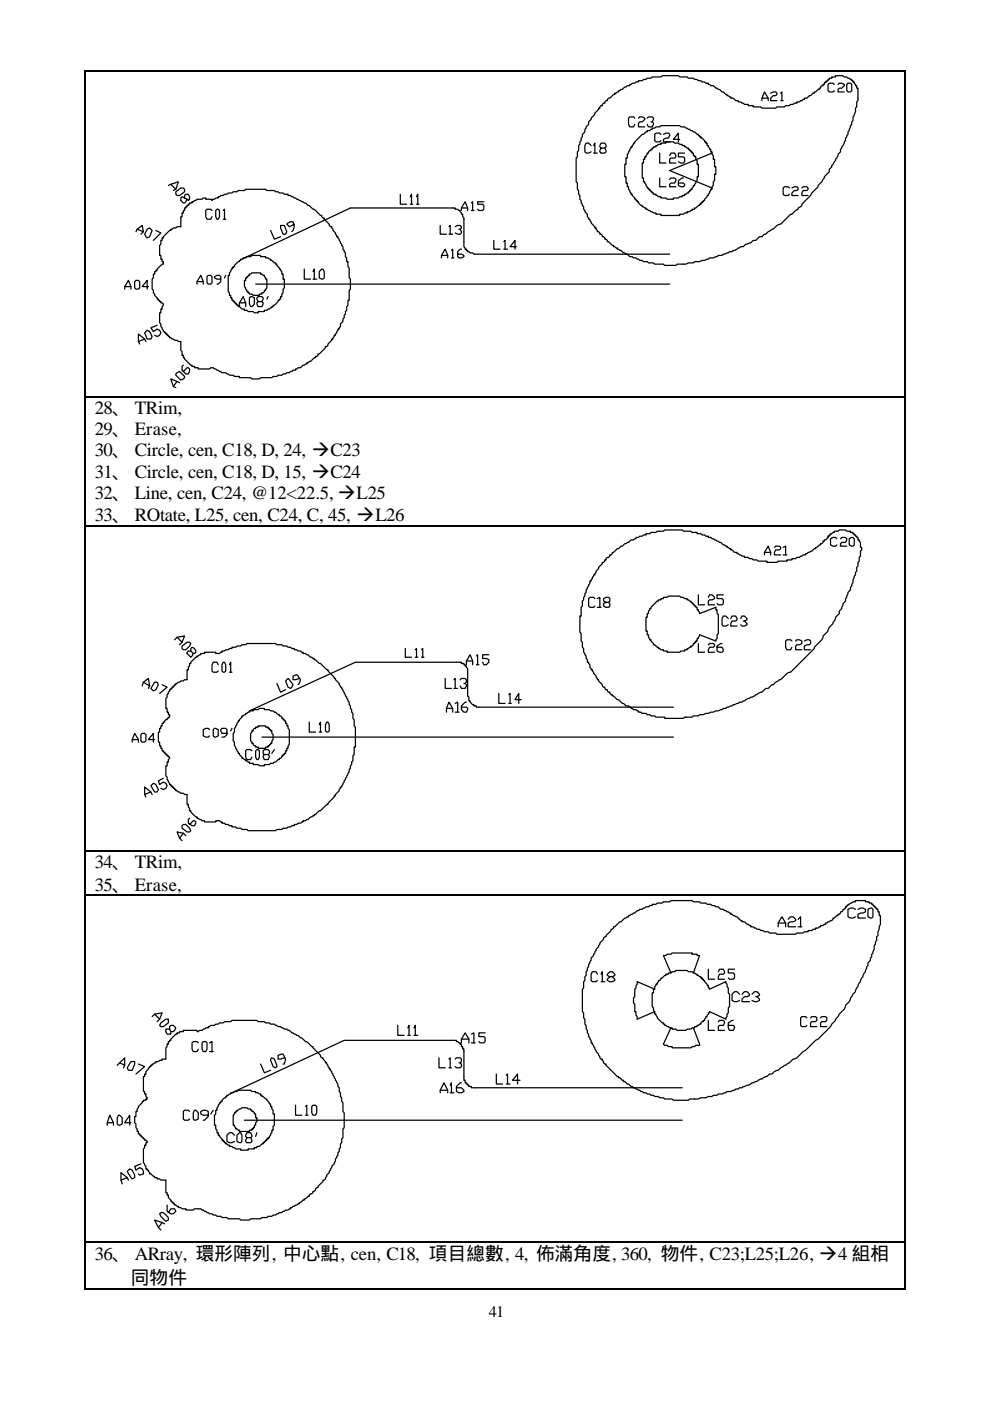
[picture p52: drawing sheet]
<svg xmlns="http://www.w3.org/2000/svg" width="210mm" height="297mm" viewBox="0 0 210 297" stroke-linecap="round" stroke-linejoin="round" font-family="sans-serif">
<defs><g id="words">
<g font-size="4">
<text x="20.1" y="87.8">28、 TRim,</text>
<text x="20.1" y="92.3">29、 Erase,</text>
<text x="20.1" y="96.7">30、 Circle, cen, C18, D, 24, ‡C23</text>
<text x="20.1" y="101.2">31、 Circle, cen, C18, D, 15, ‡C24</text>
<text x="20.1" y="105.7">32、 Line, cen, C24, @12&lt;22.5, ‡L25</text>
<text x="20.1" y="110.5">33、 ROtate, L25, cen, C24, C, 45, ‡L26</text>
<text x="20.1" y="184.1">34、 TRim,</text>
<text x="20.1" y="188.8">35、 Erase,</text>
<text x="20.1" y="267.1">36、 ARray, 環形陣列, 中心點, cen, C18, 項目總數, 4, 佈滿角度, 360, 物件, C23;L25;L26, ‡4 組相</text>
<text x="27.8" y="272.2">同物件</text>
</g>
<text font-size="3.4" x="103.7" y="279.3">41</text>
</g></defs>
<g fill="none" stroke="#000" stroke-width=".26">
<path d="M18.1 15.3v68.7M18.3 15.1h173.5M163.5 19.8l.5-.3h.6l.2 .3v.2l-.2 .3h-.6l-.5 .5v.5h1.3M165.6 19.8l.3-.3v1.8M175.2 17.4l-.3 .2v.3h-.3v.3h-.2l-.3 .2v.3h-.3v.3h-.2l-.6 .5h-.2v.3h-.3l-.5 .5h-.3l-.5 .5h-.5v.3l-.8 .2-.3 .3h-.5v.3h-.6l-.2 .2h-.6l-.2 .3h-.8l-.3 .3h-1.6l-.2 .2h-2.9l-.3-.2h-1.6v-.3h-1.1v-.3h-.7l-.8-.5h-.6v-.3h-.5l-.5-.5h-.6v-.3l-.7-.2v-.3h-.3l-1.3-1-.8-.3-.6-.5h-.5l-.3-.3h-.2v-.3h-.5l-.3-.2h-.5l-.3-.3h-.5l-.3-.3h-.5l-.3-.2h-1.1l-.2-.3h-1.6l-.3-.2h-3.4l-.3 .2h-1.8l-.3 .3h-.8l-.2 .2h-.6l-.2 .3h-.8v.3l-1.4 .2-.2 .3h-.3v.3h-.5l-.3 .2h-.2l-.6 .6-.8 .2v.3l-.8 .3v.2h-.2l-.8 .8h-.3l-.2 .3v.2h-.3l-.3 .3v.3h-.2l-.3 .2v.3h-.3l-.2 .3v.2h-.3v.3l-.8 .8v.3l-1.3 1.5v.6l-.8 1v.6l-.5 .5v.5l-.3 .3v.5l-.3 .3v.5l-.2 .3v1l-.3 .3v1l-.3 .3v5l.3 .3v1.3l.3 .3v.8l.2 .3v.7l.3 .3v.5l.5 .8v.6l.3 .2v.3l.5 .5v.5l.3 .3v.3h.2l.3 .8 .8 .8v.2h.3l.2 .8h.3l.3 .3v.3h.2l.3 .2v.3h.3l.2 .2v.3h.3l.3 .3v.2h.2l.8 .8h.3v.3l.8 .3v.2l.8 .3 1 .8h.3l.5 .5 1.3 .3 .8 .5h.6l.2 .3h.8l.3 .2h1l.3 .3h1.9l.2 .3h2.4l.3-.3h1.8l.5-.3h1.1l.3-.2h1l.6-.3 1.3-.3 .2-.2h.8l.8-.3 .3-.2h.8l.3-.3 1-.3 .3-.2h.5l1.9-1.1h.5l.5-.5 1.1-.3 .5-.5h.5l.8-.8h.6l2.1-1.6h.2l.8-.8 .8-.3 2.1-2.1h.3l.8-.8 .5-.2v-.3l.8-.5v-.3l3.5-3.7v-.3l.8-.8 .5-.8v-.2l1-1.1v-.5l.6-.5v-.3l1-1.6 .3-.8 .5-.5v-.5l1.1-1.9v-.5l.5-.8v-.5l.3-.3 .2-1.1 .3-.2v-.6l.3-.2v-.8l.2-.3 .3-.8v-.8l.3-.2v-1.1l.2-.3v-2.6h-.2v-.5h-.3l-.3-.8h-.2v-.3h-.3v-.3h-.3l-.7-.5h-.6l-.2-.2h-1.6v.2h-.8v.3h-.6v.2h-.2v.3h-.3v.3h-.2l-.3 .2M177 17.9l-.3-.3h-.8l-.2 .3v1.3l.2 .3h.8l.3-.3M177.8 17.9l.3-.3h.5l.5 .3v.3l-.5 .5h-.5l-.3 .3v.5h1.3M179.7 17.9l.2-.3h.5l.3 .3v1.3l-.3 .3h-.5l-.2-.3zM192 15.3v68.7M35.7 39.3l2.1-.8-.5 1.6-.5 .3M36.2 39.1l1.1 1M125.4 30.9l-.5-.6h-.5l-.3 .6v1.3l.3 .3h.5l.5-.3"/>
<path d="M125.9 30.9l.3-.6v2.2M125.9 32.5h.8M127.5 31.4l-.2-.3 .2-.8h.8l.3 .6v.2l-.3 .3h-.8l-.2 .5v.3l.2 .3h.8l.3-.3-.3-.8M134.7 30.1l1.6-1.6h.2l.6-.5h.2v-.3h.5l.3-.3h.3v-.2h.5l.3-.3h.8l.2-.3h4l.3 .3h.8l1.8 1.1h.3l.5 .5h.3v.3h.2v.2h.3v.3h.3l.5 .5v.3h.3v.2h.2v.6h.3l.2 .8h.3v.5h.3v.5l.2 .3v.8h.3v1.6h.3v1.6h-.3v1.3l-.3 .2v.8l-.2 .3v.5h-.3l-.5 1.4h-.3v.2l-.5 .5v.3h-.3v.3h-.2v.2h-.3v.3h-.3v.3h-.2l-.6 .5h-.2v.3h-.6v.2h-.2l-.3 .3h-.5v.3h-.5l-.3 .2h-.8v.3h-4v-.3h-1v-.2h-.6l-.2-.3-1.3-.5v-.3l-.8-.3v-.2h-.3l-.5-.6v-.2h-.3v-.3h-.3v-.3h-.2v-.2l-.6-.5v-.3h-.2v-.3l-.6-.8v-.5h-.2v-.8h-.3v-1.3h-.2v-2.7h.2v-1.3h.3v-.8l.2-.2 .6-1.4h.2l.3-.8h.3zM134.7 25l-.3-.2h-.8l-.3 .2v1.4l.3 .5h.8l.3-.5M135.5 25l.2-.2h.6l.5 .2v.3l-.5 .5h-.6l-.2 .3v.8h1.3M137.3 25l.3-.2h.8l.2 .2v.3l-.2 .5h-.3M137.6 32.2l.2-.3h.3v-.2h.3v-.3h.2v-.3h.6v-.2h.2l.3-.3h.5v-.3h1.1v-.2h1.6l.2 .2h.8l.3 .3h.5v.3h.6v.2l.7 .3v.3h.3v.2h.3v.3h.2v.3h.3v.5h.3v.2h.2v.6l.3 .2v.8h.3v2.7h-.3v.8l-.5 .8v.2h-.3l-.3 .8h-.2v.3h-.3v.3h-.3v.2l-.7 .3v.3h-.6v.2h-.5l-.3 .3h-1v.2h-1.3l-.3-.2h-1.1v-.3h-.5l-.3-.2h-.2v-.3h-.6v-.3h-.2v-.2h-.3v-.3h-.3v-.3h-.2v-.2h-.3l-.5-1.4h-.3v-.8h-.2v-3.1h.2v-.8h.3v-.6h.3l.2-.7h.3zM138.4 25.8l.2 .3-.2 .8h-.8l-.3-.5M140 32.5v2.1h1.3M140 37.7v1.9h1.3M140.2 28.5l-.2-.3h-.8l-.3 .3v1.3l.3 .3h.8l.2-.3"/>
<path d="M140.8 28.5l.5-.3h.5l.3 .3-.3 .8h-.5l-.5 .2v.6h1.3M142.1 33l.2-.5h.8l.3 .7-.3 .3h-.8l-.2 .3v.8h1.3M142.1 38l.2-.3h.8l.3 .3-.3 .8h-.8l-.2 .3v.5h1.3M144.2 29.5h-1.3l1-1.3v1.9M145 37.7h-.3l-.8 .6v1l.6 .3h.5l.3-.3v-.2l-.3-.3h-1.1M145.3 32.5h-1.4v.7h1.1l.3 .3v.8l-.3 .3h-.5l-.6-.3M151.1 32.5l-9 3.7 9 3.7M161.7 21.3v-.5l.5-1.3 .8 1.3v.5M161.7 20.8h1.3M165.6 21.3h.6M167.5 39.9l-.3-.3h-.8l-.2 .3v1.3l.2 .3h.8l.3-.3M168 39.9l.5-.3h.6l.2 .3v.2l-.2 .3h-.6l-.5 .5v.6h1.3"/>
<path d="M170.1 39.9l.3-.3h.8l.2 .3v.2l-.2 .3h-.8l-.3 .5v.6h1.3M28.6 59.7l.2-.3h.6l.2 .3v1.3l-.2 .3h-.6l-.2-.3zM28.8 49.1l.3-.5 1.1-.8 .2 1.3-.5 .6M29.1 48.6l1.3 .5M31.2 48.6l.5-.3 .6 .6-.6 1.3-.5 .2-.5-.7zM33.1 48.9l1 .5-1.6 1.6M37.3 40.7l1.1-.8h.5l.3 .2v.6l-1.1 .8h-.5l-.3-.3zM39.2 42v-.5l.2-.3h.6l.2 .5v.5l-.2 .3-1.4-.8-.2 .3v.5l.5 .5h.3l.5-.8M40 43.3h.2v-.3h.5v-.2l.8-.3 .3-.3h1.1l.2-.2h.6v.2h1.3v.3l.8-.5h.5v-.3h.3l.2-.2h.6l.2-.3h.6l.2-.3h.8l.3-.2h.8l.2-.3h1.4l.2-.3h4.3l.2 .3h1.6l.3 .3h.5l.3 .2h.8l.2 .3h.8v.3h.5l3 1.5h.2l.6 .6h.2l.8 .8h.3l1.3 1.3h.3v.2l.2 .3h.3v.3l1 1v.3l.3 .3h.3l.2 .8 .6 .5 .2 .8h.3l.5 1.3 .6 .8v.5l.5 .8v.8l.3 .3v.8h.2v1l.3 .3v2.1l.2 .3v2.1l-.2 .3v2.1h-.3v1l-.2 .3v.8l-.3 .3-.3 1.3-.2 .2v.6l-.6 .5v.5l-.2 .3v.3h-.3l-.5 1.3h-.3l-.3 .8h-.2v.2l-.8 .8v.3l-.3 .3h-.2v.2l-1.4 1.4h-.2v.2l-.3 .3h-.3v.2h-.2l-.8 .8-.8 .3v.3l-.8 .2-.5 .6h-.6l-.2 .2h-.3v.3h-.5l-.8 .5h-.5l-.3 .3h-.5l-.3 .3h-.8l-.3 .2h-.8l-.2 .3h-2.4l-.3 .2h-1.6l-.2-.2h-2.4v-.3h-1.1l-.2-.2h-.8l-.8-.6h-.8l-.8-.5-.8-.3a.66 .66 0 0 0-1.1 0h-2.3v-.2h-.8v-.3h-.6v-.3h-.2l-1.3-1.3v-.3h-.3v-.5h-.3v-.8l-.2-.2v-1.9h-.6l-.2-.3h-.6l-.8-.5h-.2v-.3h-.3v-.2h-.2v-.3h-.3v-.2h-.3v-.3h-.2v-.3l-.6-.8v-.5l-.2-.3v-2.1h.2v-.8h.3v-.5l.3-.3v-.2l-.3-.3h-.3v-.3h-.2v-.2h-.3v-.3h-.3v-.3l-.8-1v-.5l-.2-.3v-2.1l.2-.3v-.8h.3v-.5h.3v-.3h.2v-.2l1.1-1.1h.3v-.5h-.3v-.6h-.3v-.7h-.2v-2.2l.2-.2v-.8h.3v-.6h.3v-.2l1.3-1.3h.2v-.3h.3l.3-.3h.5l.3-.2h.8v-2.2h.2v-.7h.3v-.6h.3v-.5h.2v-.3h.3v-.2h.3zM41.8 59.7h1.3M43.9 58.6l.3-.2h.5l.3 .2v1.4l-.3 .2h-.5l-.3-.2zM45 44.6l-.3-.2h-.8l-.2 .2v1.3l.2 .6h.8l.3-.6"/>
<path d="M46 44.4h.3l.3 .2v1.3l-.3 .6h-.3l-.2-.6v-1.3zM46.8 59.2h-.8l-.5-.3v-.3l.5-.2h.6l.2 .2v1.1l-.5 .5h-.3M47.4 44.6l.2-.2v2.1M47.4 46.5h.5M47.9 58.4l-.3 .5M49.7 56.3l.8-.8h.3v-.3h.3v-.3h.5v-.2h.5l.3-.3h.8l.2-.2h1.9v.2h1.1v.3h.5l.2 .2h.3v.3h.3l.5 .5h.3v.3h.2v.3l.6 .5v.3h.2v.2l.3 .3v.5h.3v1.1h.2v1.8l-.2 .3v.8l-.3 .3v.5h-.3v.5h-.2v.3h-.3v.2l-.8 .8h-.3v.3h-.2v.3l-.8 .2-.3 .3h-.5v.3h-1.3v.2h-.8l-.3-.2h-1l-.3-.3h-.5v-.3h-.6l-.5-.5h-.3v-.3h-.2v-.2h-.3v-.3h-.3v-.3h-.2v-.2h-.3v-.6h-.3v-.5h-.2v-.5l-.3-.3v-3.4h.3v-.5l.5-.8v-.3h.3v-.3h.2zM52.4 58.6h.3v-.2h.2v-.3h.3l.2-.2h1.9v.2l.8 .3 .3 .8h.2v1.8l-.2 .3v.3h-.3v.2l-.3 .3h-.2v.3h-.6v.2h-1.3l-.3-.2h-.5v-.3h-.2v-.3h-.3v-.2l-.5-.8v-1.4h.2v-.5h.3zM57.4 48.9l.8 1.8 1.3-.5M59.5 47.8h.8l.6 1.3-.3 .6h-.5l-.6-1.4zM62.4 47.5l-1 .6-.5-.6 .7-.5h.6l.2 1.1-.2 .8-.3 .2M64.6 57.1v2.1h1.3M66.4 57.6l.3-.5v2.1"/>
<path d="M66.4 59.2h.8M67.7 57.6l.6-.5h.2l.3 .5v1.3l-.3 .3-.8-.3zM84.9 41.2v2.1h1.4M87 41.7l.3-.5v2.1M87 43.3h.6M88.4 41.7l.2-.5v2.1M88.4 43.3h.5M93.4 47.8v1.9h1.3M93.7 54.7v-.5l.8-1.4 .5 1.4v.5M93.7 54.2h1.3M95.2 48.1l.3-.3v1.9M95.2 49.7h.8"/>
<path d="M95.8 53.1l.2-.3v1.9M95.8 54.7h.5M96.6 48.1l.5-.3h.5l.3 .3v.2l-.3 .3h-.2M97.6 48.6l.3 .5v.3l-.3 .3h-.5l-.5-.3M97.9 52.8h-.3l-.5 .6v1l.3 .3h.5l.5-.3v-.2l-.5-.3h-.8M97.9 44.6v-.5l.8-1.3 .5 1.3v.5M97.9 44.1h1.3M100 43l.3-.2v1.8M100 44.6h.5M102.7 42.8h-1.4v.5h1.1l.3 .3v.8l-.3 .2h-.8l-.3-.2M104.8 51v1.8h1.3M106.9 51.2l.3-.2v1.8"/>
<path d="M106.9 52.8h.8M109.5 52.3h-1.3l1.1-1.3v1.8M142.1 53.9h-41.6l-.2-.3h-.6l-.2-.2h-.3v-.3h-.2v-.3h-.3v-.2l-.3-.3v-6.1l-.2-.3v-.5h-.3l-.3-.8h-.2l-.3-.2h-.5v-.3h-22.3l-22.4 10.6M26.5 61.3v-.5l.8-1.4 .5 1.4v.5M26.5 60.8h1.3M30.7 70.6l.5-.6 .5 .3 .6 1-.3 .6h-.8zM30.7 71.9l-1.3 .5M31 72.4l-.3-.5-1.3-1.1v1.6l.2 .5M31.5 60.8h-1.3l1-1.4v1.9M33.3 69l-1.3 .5 .5 .8 .8-.5 .6 .2 .2 .6-.2 .5-.6 .2-.5-.2M37.6 79l.5-.2 1.1 1v.3l-.8 .5-1.1-1v-.3zM38.9 77.4l-.3 .3v.8l.8 .8h.6l.2-.5v-.6l-.2-.2h-.3l-.8 .8"/>
<path d="M41.8 60.2v-.5l.8-1.3 .5 1.3v.5M50.8 65v-.8l.8-1.3 .5 1.3v.8M50.8 64.2h1.3M52.9 63.1l.3-.2 .8 .2v1.4l-.6 .5h-.2l-.3-.5zM54.2 60.2h87.9M54.8 63.9l-.3-.5v-.3l.3-.2h.8l.2 .2-.2 .8h-.8l-.3 .3 .3 .8h.8l.2-.5v-.3l-.2-.3M56.9 62.9l-.3 .5M18.1 84.3v27M18.3 84.2h173.5M37.6 80.9l-.8 1M38.1 81.1l-1.9-.8 .6 1.6 .5 .3M192 84.3v27"/>
<path d="M18.1 111.6v68.8M18.3 111.4h173.5M162.2 117.7v-.6l.8-1.3 .5 1.3v.6M162.2 117.1h1.3M164.3 116.1l.3-.3h.8l.2 .3v.2l-.2 .3h-.8l-.3 .5v.6h1.3M166.2 116.1l.5-.3v1.9M166.2 117.7h.8M175.7 113.7v.2l-.5 .6h-.3v.2h-.3v.3l-.2 .3h-.3v.2h-.3l-.5 .6h-.3v.2h-.2l-.6 .6-1.3 .5v.3h-.5l-.3 .2h-.2l-.3 .3h-.5l-.3 .2h-.8v.3h-1v.3h-1.9l-.3 .2h-2.1v-.2h-1.8l-.3-.3h-.8l-.3-.3h-.5l-.3-.2h-.7v-.3h-.6l-.2-.2-.8-.3v-.3h-.6l-.5-.5h-.3v-.3l-.7-.2v-.3l-.8-.3-.6-.5-1.3-.5-.8-.6h-.5v-.2l-1.3-.3-.3-.2h-.8v-.3h-1.1l-.2-.3h-1.6l-.3-.2h-3.7l-.2 .2h-1.4l-.2 .3h-1.1l-.3 .3h-.7v.2l-1.4 .3-.2 .2h-.6v.3h-.2l-.3 .3h-.5l-.6 .5-.7 .3-.6 .5h-.2l-.6 .5h-.2l-.8 .8h-.3v.3l-.3 .3h-.2v.2l-.3 .3h-.2l-.8 1h-.3v.3l-1.3 1.6-.3 .8h-.3l-.5 1.3h-.3v.5l-.7 1.4-.3 1.3-.3 .2v.6l-.2 .2v1.1l-.3 .3v1.8h-.3v3.5l.3 .2v1.6l.3 .3v1l.2 .3v.8l.6 .8 .2 1.3h.3v.3l.2 .2v.6l.3 .2v.3h.3l.2 .8 .8 1v.3h.3v.3l.8 .8v.2l.3 .3h.2v.3l.3 .2h.3v.3l.2 .3h.3v.2l.2 .3h.3v.2h.3l.8 .8h.2l1.6 1.4h.5l.3 .2h.3v.3h.2l.3 .3h.5l.3 .2h.3v.3h.5l.3 .3h.8l.2 .2h.5l.3 .3h.8l.3 .2h1.8v.3h4l.3-.3h1.5l.3-.2h1.1l.2-.3h.8l.6-.2 2.6-.6 .8-.2 .3-.3h.5l.3-.3 1-.2 .3-.3 1-.3 .3-.2h.5l1.9-1.1h.2l1.9-1h.3l.8-.8h.5l.8-.8h.2l1.4-1.1h.2l1.4-1.3 .7-.3 5.1-5v-.3l1.6-1.6 .2-.8 1.1-1 .2-.8 .8-.8 .6-1.3 .8-.8v-.5l.5-.6 .3-1 .5-.6v-.5l.3-.3 .2-1 .5-.5v-.6l.3-.2 .3-.8 .2-1.4 .3-.2v-.5l.3-.3v-.8l.2-.3v-.8l.3-.2v-.8l.3-.3v-1l.2-.3v-.5h-.2v-1.1l-.3-.3v-.2h-.3v-.6h-.2v-.2h-.3v-.3h-.3v-.2h-.2v-.3h-.6v-.3h-.7l-.3-.2h-1.3l-.3 .2h-.8v.3l-.8 .3v.2h-.3v.3h-.2v.2M177.5 114.2l-.2-.3h-.6l-.5 .3v1.3l.5 .3h.6l.2-.3M178.3 114.2l.3-.3h.8l.3 .3-.3 .8h-.8l-.3 .3v.5h1.4M180.2 114.2l.5-.3h.3l.2 .3v1.3l-.2 .3-.8-.3zM192 111.6v68.8"/>
<path d="M37 135.6l.6-.5 1.6-.3-.6 1.4-.5 .5M37.6 135.1l1 1.1M38.6 137l1.1-.8h.5l.3 .2-.3 .6-.8 .8h-.5l-.3-.3zM40.5 138v-.5l.2-.3 .6 .3 .2 .8-.2 .3h-.3l-.5-.6h-.5l-.3 .3v.3l.8 .7 .5-.7M86 137.5v1.8h1.3M88.1 137.8l.3-.3v1.8M88.1 139.3h.5M89.4 137.8l.3-.3v1.8M89.4 139.3h.6M101.1 139.1l.2-.3v2.1M103.7 138.8h-1.3v.8h.8l.5 .3v.5l-.5 .5h-.5l-.3-.5M126.2 126.9l-.3-.3h-.8l-.2 .3v1.6l.2 .3h.8l.3-.3"/>
<path d="M126.7 126.9l.6-.3v2.2M126.7 128.8h.8M128.6 127.7l-.5-.3v-.5l.5-.3h.5l.3 .3v.5l-.3 .3h-.5l-.5 .3v.5l.5 .3h.5l.3-.3v-.5l-.3-.3M139.4 127.4h.3v-.2h.5v-.3h.6v-.3h.8l.2-.2h2.4l.3 .2 1.3 .3v.3l.8 .2v.3h.2v.3h.3v.2h.3v.3h.2v.3h.3v.5h.3l.2 .8 3.5-1.3v.5h.2v.8l.3 .3v3.9l-.3 .3v.8l-.2 .2v.3l-3.5-1.3-.2 .8h-.3v.5h-.3v.3h-.2v.2h-.3v.3l-.3 .3h-.2v.2l-.8 .3v.3h-.5v.2h-.8l-.3 .3h-2.6v-.3h-.8v-.2h-.6l-.2-.3h-.3v-.3h-.3l-.5-.5h-.3v-.3l-.5-.5v-.3h-.3v-.2l-.2-.3v-.5h-.3v-.8h-.2v-2.9h.2v-.8h.3v-.5l.2-.3v-.3h.3v-.2zM148.2 126.1v2.1h1.3M148.2 136.4v1.9h1.3M150.3 126.6l.2-.5h.6l.5 .5v.3l-.5 .3h-.6l-.2 .2v.8h1.3M150.3 136.7l.2-.3h.8l.3 .3v.3l-.3 .2h-.8l-.2 .6v.5h1.3M153.2 136.4h-.3l-.8 .6v1l.6 .3h.5l.3-.3-.3-.8h-1.1M153.5 126.1h-1.4v.8h1.1l.3 .3v.8l-.3 .2h-.8l-.3-.2M154.5 131.1l-.5-.5h-.5l-.3 .5v1.4l.3 .2h.5l.5-.2M155 131.1l.3-.5h.8l.3 .8-.3 .3h-.8l-.3 .5v.5h1.4"/>
<path d="M157.2 131.1l.2-.5h.6l.5 .5v.3l-.8 .3M158 131.7l.5 .5v.3l-.5 .2h-.6l-.2-.2M168 135.9l-.3-.3h-.7l-.3 .3v1.3l.3 .6h.7l.3-.6M168.8 135.9l.3-.3h.5l.5 .3v.5l-.5 .3h-.5l-.3 .3v.8h1.3M170.7 135.9l.5-.3h.5l.3 .3v.5l-.3 .3h-.5l-.5 .3v.8h1.3M28 157.3v-.5l.6-1.3 .8 1.3v.5M28 156.8h1.4M29.9 155.8l.3-.3h.5l.3 .3v1.3l-.3 .2h-.5l-.3-.2zM30.2 145.4l.2-.8 1.1-.8 .2 1.6-.2 .6M30.4 144.6l1.3 .8M32.8 144.6h.5l.3 .6-.5 1-.6 .3-.5-.5zM32.8 156.8h-1.3l1-1.3v1.8"/>
<path d="M34.4 145.2l1.1 .5-1.6 1.3M40.5 140.4l1-1.1h.3v-.2l.8-.3v-.2h.8v-.3h2.4v.3h.8l.2-.3h.3v-.3l1.3-.2 .3-.3h.5v-.3h.8l.3-.2h.8l.2-.3h.8l.3-.3h6.1l.2 .3h1.1l.3 .3h.8l.2 .2 1.3 .3v.3l1.4 .2 .2 .3h.3v.3h.5l.3 .2h.3l.5 .5 .8 .3v.3h.2l.8 .8h.3l1.3 1.3h.3v.3l1.3 1.3v.2h.3v.3l.8 .8 .2 .8h.3l.8 1.8 .3 .3v.3l.2 .2v.3l.3 .3v.5l.2 .3v.5l.3 .3v.5l.3 .3v1l.2 .3v1.3l.3 .3v4.2h-.3v1.6l-.2 .2v1.1l-.3 .3v.5l-.3 .3v.5l-.2 .3v.5l-1.1 1.8-.5 1.4h-.3l-.2 .8-.8 .8v.2h-.3v.3l-1.3 1.3v.3h-.3l-1.3 1.3h-.3l-.8 .8h-.2v.2l-.8 .3-1.1 .8h-.5v.3h-.3l-.2 .2-1.4 .3v.3h-.5l-.3 .2h-.5l-.2 .3h-.8l-.3 .3h-1.1l-.2 .2h-5.8l-.3-.2h-1.1l-.2-.3h-.8l-.3-.3h-.8v-.2h-.5l-.3-.3-1.3-.3v-.2h-.3l-.2-.3h-.8v.3h-2.4v-.3h-.5l-.3-.3-.8-.2v-.3h-.3l-1-1v-.3h-.3l-.2-1.3h-.3v-2.1h-.5l-.3-.3h-.5l-.8-.5h-.3v-.3h-.3v-.3h-.2v-.2h-.3v-.3h-.3v-.3h-.2l-.3-.8-.2-.2v-.6l-.3-.2v-2.1h.3v-.8h.2v-.6l.3-.2v-.3h-.3v-.3h-.2v-.2h-.3v-.3h-.3v-.2h-.2v-.3h-.3v-.5h-.3v-.6h-.2v-.8h-.3v-2.1h.3v-.8h.2v-.5h.3v-.5h.3v-.3h.2v-.3l.3-.2h.3v-.3h.2v-.3h.3v-.5h-.3v-.5h-.2v-.8h-.3v-2.1l.3-.3v-.5l.2-.3 .3-.8h.2v-.2h.3v-.3h.3v-.3h.2v-.2h.3v-.3l.8-.3 .3-.2 1.3-.3v-2.1h.3v-.5l.2-.3v-.5h.3zM44.4 154.7l-.2-.3h-.5l-.6 .3v1.3l.6 .3h.5l.2-.3M45.2 154.7l.3-.3 .8 .3v1.3l-.5 .3h-.3l-.3-.3zM46.3 140.9l-.3-.5h-.8l-.2 .5v1.4l.2 .2h.8l.3-.2M47.4 140.4h.2l.3 .5v1.4l-.3 .2h-.2l-.3-.2v-1.4zM48.2 155.5h-1.1l-.3-.5v-.3l.3-.3h.8l.3 .3v1.1l-.6 .5h-.5M48.7 140.9l.2-.5v2.1M48.7 142.5h.5M49.2 154.4l-.3 .6M51.3 151.8l.8-.3v-.2l.8-.3v-.3h.8v-.2h1.1l.2-.3h1.1v.3h1l.3 .2h.5l.3 .3h.3l.5 .5h.3v.3h.2l.3 .2v.3h.3v.3h.2v.2h.3v.6h.3v.5h.2v.5l.3 .3v3.2l-.3 .2v.6h-.2v.5h-.3v.5h-.3v.3h-.2v.2h-.3v.3l-.3 .3h-.2v.2h-.3l-.5 .6h-.3l-.3 .2h-.5l-.3 .3h-1v.3h-1.1l-.2-.3h-1.1v-.3h-.8v-.2h-.2l-.3-.3h-.3v-.3l-.8-.2v-.3l-.5-.5v-.3h-.3v-.2l-.8-1.4v-.8l-.2-.2v-1.6l.2-.3v-.8l.6-.8 .2-.8h.3v-.2l.5-.6zM53.4 159.2l-.2-.3h-.8l-.3 .3v1.3l.3 .5h.8l.2-.5"/>
<path d="M53.7 154.7l.3-.3h.2v-.2h.6v-.3h1.6v.3h.5v.2h.2v.3h.3v.3h.3v.5a1.32 1.32 0 0 1 0 1.6v.5h-.3v.3h-.3v.2h-.2v.3h-.5v.3h-1.6v-.3h-.6v-.3h-.2l-.3-.2v-.3h-.3v-.3l-.2-.2v-1.6l.2-.3v-.2h.3zM54.2 159.2l.3-.3h.3l.2 .3v1.3l-.2 .5h-.3l-.3-.5zM55.6 156.3h87.3M56.1 160l-.3-.3v-.5l.3-.3h.8l.2 .3v.5l-.2 .3h-.8l-.3 .2 .3 .8h.8l.2-.5v-.3l-.2-.2M58.2 158.9l-.5 .8M58.7 144.9l.8 1.9 1.1-.6M60.6 144.4l.5-.6 1.1 1.4-.6 .8-.5-.3zM63.5 143.8l-1.3 .3v-.8l.8-.2 .8 1-.3 .8-.3 .3M65.6 153.1v2.1h1.3M67.7 153.6l.3-.5v2.1M67.7 155.2h.6M69.3 153.1h.3l.2 .5v1.4l-.2 .2h-.3l-.2-.2v-1.4z"/>
<path d="M94.5 143.8v2.2h1.3M94.7 151v-.8l.5-1.3 .8 1.3v.8M94.7 150.2h1.3M96.3 144.1l.3-.3v2.2M96.3 146h.8M96.6 149.1l.5-.2v2.1M96.6 151h.8M97.6 144.1l.3-.3h.8l.3 .3v.5l-.3 .3h-.3M98.7 144.9l.3 .3-.3 .8h-.8l-.3-.6M99 148.9h-.3l-.8 .8v.8l.5 .5h.6l.2-.8-.2-.3h-1.1M99 140.9v-.8l.7-1.3 .6 1.3v.8M99 140.1h1.3"/>
<path d="M101.1 140.9h.5M105.8 147v2.1h1.4M107.9 147.3l.3-.3v2.1M107.9 149.1h.6M110.6 148.3h-1.3l.8-1.3v2.1M142.9 149.9h-41.8v-.2h-.6v-.3h-.2l-.6-.5v-.3h-.2v-.8l-.3-.3v-5.8l-.2-.2v-.3h-.3v-.3h-.3v-.2h-.5v-.3h-22.5l-22.5 10.3M32 166.6l.5-.5 .6 .2 .5 1.1-.3 .5h-.5zM32 167.9l-1.3 .6M32.3 168.5l-.3-.6-1.3-1v1.6l.3 .5M34.7 165l-1.1 .5 .3 .8 .8-.5 .5 .3 .3 .5-.3 .5-.5 .3-.6-.3M38.6 175.1l.3-.3h.5l.8 .8 .3 .5-.3 .3h-.5l-1.1-.8zM38.9 176.7l-.8 1"/>
<path d="M39.4 177.2l-.5-.5-1.3-.3 .5 1.3 .5 .5M40.2 173.5l-.2 .2v.8l.7 .6h.6l.2-.6v-.2l-.2-.3h-.3l-.8 .8M18.1 180.6v9M18.1 189.9v73.3M18.3 180.5h173.5M18.3 189.8h173.5M165.1 196.5v-.8l.8-1.3 .8 1.3v.8M165.1 195.7h1.6M167.2 194.9l.5-.5h.6l.5 .5v.3l-1.6 .5v.8h1.6M169.3 194.9l.6-.5v2.1M169.3 196.5h.8M179.4 192.3v.2l-.3 .3h-.2v.3l-.3 .2h-.3v.3l-.2 .3h-.3v.2h-.3l-.5 .5h-.3v.3l-.2 .3-1.3 .5v.3h-.3l-.3 .2h-.5v.3h-.3l-.2 .3h-.6v.2h-.5l-.3 .3h-.8v.3h-.7l-.3 .2h-1.3l-.3 .3h-4l-.2-.3h-1.4l-.2-.2h-.8l-.3-.3h-.5l-.3-.3h-.5l-.8-.5h-.5v-.3l-.8-.2-.5-.6h-.6v-.2h-.2l-.8-.8-1.4-.5v-.3l-.7-.3-.8-.5h-.6l-.5-.5h-.5l-.3-.3h-.5l-.3-.3h-.8l-.2-.2h-1.1l-.3-.3h-1.3l-.3-.3h-4.5l-.2 .3h-1.3l-.3 .3h-1.1l-.2 .2h-.8v.3h-.6l-.2 .3h-.5l-.8 .5h-.6l-.2 .3h-.3l-.5 .5-1.4 .5v.3l-.7 .2-2.2 1.9h-.2v.3l-.3 .2h-.3v.3l-1 1v.3h-.3l-.2 .3v.2l-.8 .8v.3l-.8 1.1-.6 1.3-.5 .5v.5l-.5 .8v.6l-.3 .2v.6l-.2 .2v.8l-.3 .3v.8l-.3 .2v1.4l-.2 .2v4.8l.2 .3v1l.3 .3v1l.3 .3v.8l.2 .3 .3 1.3 .5 .8v.5h.3l.8 1.9 .5 .5 .3 .8 .2 .2h.3l.3 .8 .2 .3h.3v.3l2.4 2.3h.2v.3h.3l.5 .5h.3v.3h.3l1.3 1.1h.2l1.9 1h.3l.2 .3h.6l.2 .3h.5l.3 .2h.5l.3 .3h.8l.3 .2h.8l.2 .3h1.6l.3 .3h3.1l.3-.3h1.9l.5-.3h1.1l.5-.2h.8l.2-.3h.8l.3-.2h.8l.8-.3 .3-.3h.7l.8-.2 .3-.3h.5l.3-.3h.5l.3-.2 1.6-.6 .2-.2 1.1-.3 1.3-.8 .8-.3 .5-.5h.6l.5-.5 .8-.3 .5-.5 1.9-1.1 .8-.8 .8-.2 3.9-3.7 .6-.3 2.6-2.6 .3-.6 .8-.8v-.2l.8-1.1 1-1 .3-.8 .8-.8 .2-.8 1.1-1.3 .5-1.4 1.6-2.9 .3-1 .2-.3v-.5l.6-.6 .2-1.3 .3-.2 .3-.8v-.8l.2-.3v-.5l.3-.3v-.8l.3-.3v-.7l.5-1.6v-1.9h-.3v-.8h-.2v-.5h-.3v-.3h-.3v-.2h-.2v-.3h-.3v-.3h-.3v-.2h-.5v-.3h-.8v-.3h-2.1v.3h-.5l-.8 .5h-.3v.3h-.2v.3h-.3v.2"/>
<path d="M181.5 192.8l-.5-.3h-.6l-.5 .3v1.6l.5 .2h.6l.5-.2M182 192.8l.6-.3h.5l.5 .3v.5l-1.6 .6v.7h1.6M184.1 192.8l.6-.3h.2l.3 .3v1.6l-.3 .2-.8-.2zM192 180.6v9M192 189.9v73.3M32.3 215.5l.5-.5 1.6-.2-.5 1.3-.6 .5M32.8 215l1.1 1.1M34.1 216.9l1.1-.8h.5v.8l-1 .8h-.6l-.2-.3zM36 218.2v-.5l.2-.3h.6l.5 .5-.5 .8h-.6l-.2-.5h-.8v.5l.3 .6h.7v-.6M84.4 217.4v2.1h1.3M86.5 217.9l.3-.5v2.1M86.5 219.5h.5"/>
<path d="M87.8 217.9l.3-.5v2.1M87.8 219.5h.8M100 219.3l.5-.3v2.1M102.9 219h-1.3v.8h1.1l.2 .2v.8l-.2 .3h-.8l-.3-.3M126.7 206.6l-.2-.6h-.8l-.3 .6v1.3l.3 .2h.8l.2-.2M127.5 206.6l.3-.6v2.1M127.5 208.1h.8M129.4 207.1l-.5-.3v-.2l.5-.6h.5l.5 .6v.2l-.5 .3h-.5l-.5 .5v.3l.5 .2h.5l.5-.2v-.3l-.5-.5M138.9 209.7l-3.7-1.6-.3 1.4-.2 .2v1.6l-.3 .3v1l.3 .3v1.6h.2v.8l.3 .2v.6l3.7-1.6M139.7 207.9h.3l.2-.3v-.3h.3l.5-.5h.3v-.2h.5v-.3l1.3-.3 .3-.2h2.4l.2 .2h.8l.3 .3 .8 .3v.2l.8 .3v.2h.3v.3h.2v.3h.3v.2l.5 .6v.2h.3v.6h.2v.2l3.5-1.6v.3l.3 .3v.5l.2 .3v1l.3 .3v2.6l-.3 .3v1.1l-.2 .2v.5l-.3 .3v.3l-3.5-1.6v.3h-.2l-.3 .7h-.2l-.3 .8h-.3v.3h-.2l-.3 .3v.2l-.8 .3v.3h-.5v.2h-.6l-.2 .3h-.8l-.3 .3h-1.8l-.3-.3h-.8v-.3h-.5l-.3-.2-.8-.3v-.3h-.2v-.2h-.3l-1.1-1.1-.2-.8h-.3v-.5l-.3-.3v-.5l-.2-.3v-2.9h.2v-.8h.3v-.5l.3-.3v-.2h.2zM142.3 206.3l-1.5-3.7h.5l.3-.3h.7l.3-.2h4.2v.2h1.1v.3h.5l-1.3 3.7M142.3 217.9l-1.5 3.5 .2 .2h.6l.2 .3h.8v.3h4l.2-.3h.6l.2-.3h.8l-1.3-3.7"/>
<path d="M150.3 205.5v2.1h1.3M150.3 216.3v2.2h1.3M152.4 206l.3-.5h.8l.2 .8-.2 .3h-.8l-.3 .5v.5h1.3M152.4 216.6l.3-.3h.8l.2 .3-.2 .8h-.8l-.3 .3v.8h1.3M155.6 216.3h-.3l-.8 .6v1l.3 .6h.8l.2-.6v-.2l-.2-.3h-1.1M155.8 205.5h-1.3v.8h1.1l.2 .3v.7l-.2 .3h-.8l-.3-.3M156.9 210.8l-.5-.5h-.6l-.5 .5v1.3l.5 .3h.6l.5-.3M157.4 210.8l.6-.5h.5l.5 .5v.2l-.5 .3h-.5l-.6 .5v.6h1.6M159.5 210.8l.6-.5h.5l.5 .5v.2l-.8 .3M160.6 211.3l.5 .5v.3l-.5 .3h-.5l-.6-.3M171.2 215.8l-.3-.3h-.8l-.2 .3v1.6l.2 .3h.8l.3-.3M172 215.8l.2-.3h.8l.3 .3v.5l-.3 .3h-.8l-.2 .3v.8h1.3"/>
<path d="M174.1 215.8l.3-.3h.8l.2 .3v.5l-.2 .3h-.8l-.3 .3v.8h1.3M22.8 238.6v-.6l.5-1.6 .8 1.6v.6M22.8 238h1.3M24.9 225.9l1.6-1.6v1.6l-.3 .5M25.1 236.4h.3l.5 .6v1.3l-.5 .3h-.3l-.2-.3v-1.3zM25.4 225.3l1.1 .6M27.8 225.1h.8v.5l-.6 1.3h-.7l-.3-.5zM27.8 238h-1.3l1-1.6v2.2M29.4 225.6l1.3 .5-1.9 1.6M35.7 220.8h.3v-.2h.2v-.3l1.1-1h.3v-.3h.5v-.3h.8v-.2h2.9v.2h.3l.2-.2h.6l.8-.6h.5v-.2h.2l.3-.3h.8l.3-.3h.5l.3-.2h.8l.2-.3h1.3l.3-.3h5.3l.3 .3h1.3l.3 .3h.7l.3 .2h.8l.8 .6h.5l.8 .5h.6l1 .8 1.3 .5 1.6 1.3h.3l1 1.1h.3v.3l1.6 1.5v.3l.3 .3h.2v.2l.6 .6v.2h.2l.5 1.4h.3v.2l1.6 2.9v.6l.3 .2v.8l.2 .3v.8l.3 .2v.8l.3 .3v1.9l.2 .2v3.2l-.2 .3v1.8l-.3 .3v.8l-.3 .2v.8l-.2 .3v.5l-.3 .3v.5l-.5 .8v.5l-.3 .3v.3l-.5 .5v.3l-.6 .8v.2l-.5 .5-.2 .8-.3 .3h-.3v.3l-1 1v.3h-.3l-.5 .8h-.3v.3l-.3 .2h-.2l-.3 .3v.2h-.2l-.6 .6h-.2v.2h-.3l-.5 .6h-.3v.2l-1.9 .8v.3h-.2l-.3 .3h-.5l-.8 .5h-.5l-.8 .5h-.6l-.2 .3h-.8l-.3 .2h-1l-.3 .3h-2.1l-.3 .3h-1.8l-.3-.3h-2.4l-.2-.3h-1.1l-.3-.2h-.8l-.2-.3h-.6l-.2-.2h-.6l-1.8-1.1h-1.3l-.3 .3h-1.6v-.3h-.8l-.2-.3h-.6v-.2l-.8-.3v-.3h-.2v-.2h-.3v-.3h-.3v-.3l-.5-.5v-.5h-.2v-.5h-.3v-2.7h-1.1l-.2-.3h-.6v-.2h-.5v-.3h-.3l-.5-.5h-.3l-.2-.8h-.3v-.3h-.2v-.5l-.6-.8v-2.9l.3-.3v-.5h.3v-.5h.2v-.3l-.2-.3h-.3v-.2h-.3v-.3h-.2v-.3h-.3v-.2h-.3v-.3h-.2v-.5h-.3v-.5l-.3-.3v-.8l-.2-.3v-1.3h.2v-1h.3v-.6l.3-.2v-.3l.8-.8v-.3h.2v-.2h.6v-.3h.2v-.3l-.2-.2v-.5h-.3v-.6h-.3v-3.2h.3v-.5h.3v-.5l.5-.5v-.3h.2v-.3h.3v-.2h.3v-.3l.8-.3v-.2l1.3-.3v-.3h.8v-2.3l.3-.3v-.5h.2zM40.2 235.7l-.2-.3h-.8l-.3 .3v1.5l.3 .3h.8l.2-.3M41.3 235.4h.2l.6 .5v1.3l-.6 .3h-.2l-.3-.3v-1.3z"/>
<path d="M42.1 221.1l-.3-.3h-.8l-.3 .3v1.3l.3 .6h.8l.3-.6M43.1 220.8h.6l.2 .3v1.3l-.2 .6h-.6l-.2-.6v-1.3zM44.2 236.4h-1.1l-.5-.2v-.5l.5-.3h.6l.5 .3v1l-.8 .8h-.3M44.4 221.1l.6-.3v2.2M44.4 223h.8M45.2 235.4l-.5 .8M46.6 233.8h.2v-.3h.3v-.2l.5-.6h.3v-.2h.3v-.3l.7-.2v-.3h.6l.2-.3h.6l.2-.2h2.7l.2 .2h.8v.3h.6l.2 .3h.3v.2h.3v.3h.2l.6 .5h.2v.3l.5 .5v.3h.3v.5h.3v.5l.2 .3v.8h.3v2.4l-.3 .2v.8h-.2v.6l-.6 .7v.3h-.2v.3h-.3v.2h-.2v.3h-.3v.3h-.3v.2h-.2l-.6 .6h-.5v.2h-.5v.3h-1.3v.3h-1.6v-.3h-1.1l-.3-.3h-.2l-.3-.2h-.5v-.3l-.8-.3v-.2h-.3v-.3h-.2v-.3h-.3v-.2l-.5-.6v-.2h-.3v-.5h-.3v-.6l-.2-.2v-.8h-.3v-2.2l.3-.2v-.8h.2v-.5l.3-.3zM50 235.7h.3v-.3l.8-.3 .2-.2h1.1l.3 .2h.5v.3h.2v.3h.3l.3 .2v.3h.2v.8h.3v.8l-.3 .2v.6h-.2v.5h-.3v.3h-.3v.2h-.5v.3h-2.1v-.3l-.8-.2-.3-.8h-.2v-2.2l.2-.2v-.3h.3zM51.9 237.5h92.8M55.3 225.6l.8 1.9 1.3-.6M57.4 224.5l.3-.2 .5 .2 .5 1.4v.2l-.2 .3-.6-.3zM60.3 224.3l-1.3 .2v-.8l1.1-.2 .5 1-.3 1.1h-.2"/>
<path d="M62.7 234.3v2.1h1.3M64.8 234.6l.3-.3v2.1M64.8 236.4h.6M66.1 234.6l.3-.3h.5l.3 .3v1.3l-.3 .5h-.5l-.3-.5zM93.1 224.3v2.1h1.4M93.4 231.7v-.5l.8-1.6 .8 1.6v.5M93.4 231.2h1.6M95.2 224.5l.3-.2v2.1M95.2 226.4h.6M95.5 230.1l.3-.5v2.1M95.5 231.7h.8M96.6 224.5l.2-.2h.8l.3 .2v.6l-.3 .2h-.2"/>
<path d="M97.6 225.3l.3 .3v.5l-.3 .3h-.8l-.2-.3M97.9 229.6h-.3l-.8 .8v1l.6 .3h.5l.5-.3v-.2l-.5-.6h-1.1M97.9 221.1v-.8l.8-1.3 .8 1.3v.8M97.9 220.3h1.6M100 221.1h.8M105.3 227.7v2.1h1.3M107.4 228l.3-.3v2.1M107.4 229.8h.8M110.3 229h-1.6l1.1-1.3v2.1M144.7 230.6h-44.7v-.2h-.5v-.3h-.3v-.3h-.2v-.2h-.3v-.6h-.3v-6.6h-.2v-.5h-.3v-.5h-.3v-.3l-.8-.3v-.2h-23.8l-23.8 11.1M27 248.4l.5-.6 .5 .3 .6 1v.6l-.6 .2zM27 249.7l-1.3 .5"/>
<path d="M27.3 250.2l-.3-.5-1.3-1.1v1.6l.2 .8M29.9 246.8l-1.3 .5 .2 .8 .8-.5 .6 .2 .2 .6v.5l-.8 .2-.2-.2M34.1 257.1h.6l1 1v.6l-.5 .2-1.1-1-.2-.5zM34.4 259.2l-.8 1.1M34.9 259.5l-2.1-.8 .8 1.6 .5 .5M35.5 255.5v1.3l.7 .6h.6l.5-.6-.3-.5h-.8l-.5 .8M49.7 240.7l-.5-.5h-.5l-.5 .5v1.3l.5 .3h.5l.5-.3M50.3 240.7l.5-.5h.3l.2 .5v1.3l-.2 .3-.8-.3zM52.4 241.2l-.3-.3 .3-.7h.8l.2 .7-.2 .3h-.8l-.3 .8 .3 .3h.8l.2-.3-.2-.8M54.5 240.2l-.3 .7M18.1 263.4v9.8M18.3 263.3h173.5"/>
<path d="M18.3 273.4h173.5M192 263.4v9.8"/>
</g>
<g fill="#000">
<path d="M18 15h.3v.3h-.3zM191.8 15h.3v.3h-.3zM18 84h.3v.3h-.3zM191.8 84h.3v.3h-.3zM18 111.3h.3v.3h-.3zM191.8 111.3h.3v.3h-.3zM18 180.4h.3v.2h-.3zM18 189.6h.3v.3h-.3zM191.8 180.4h.3v.2h-.3zM191.8 189.6h.3v.3h-.3zM18 263.2h.3v.2h-.3zM18 273.2h.3v.3h-.3z"/>
<path d="M191.8 263.2h.3v.2h-.3zM191.8 273.2h.3v.3h-.3z"/>
</g>
<use href="#words"/>
</svg>
